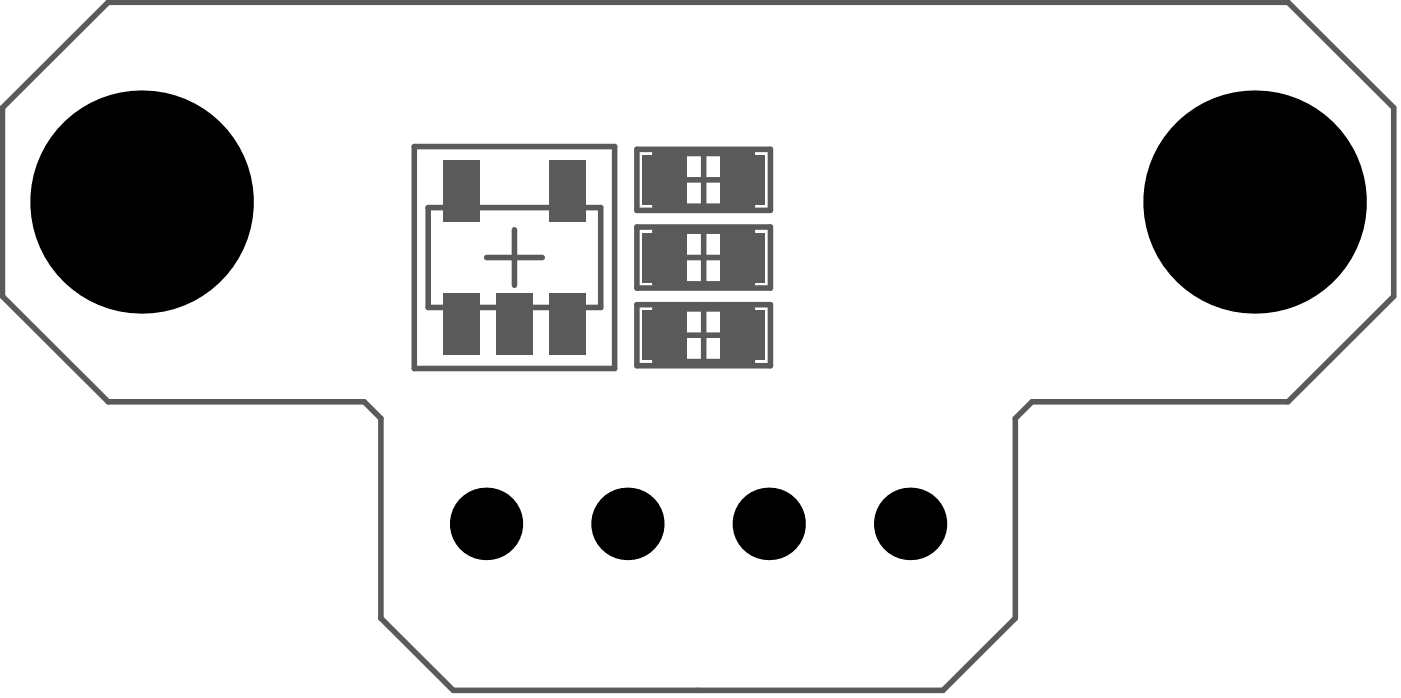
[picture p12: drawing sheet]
<svg xmlns="http://www.w3.org/2000/svg" width="84mm" height="42mm" viewBox="0 0 84 42" stroke-linecap="round" stroke-linejoin="round" font-family="sans-serif">
<g fill="none" stroke="#5a5a5a" stroke-width=".33">
<path d="M.1 6.4l6.4-6.3h70.4l6.3 6.3v11.3l-6.3 6.3h-15.3l-1 1v11.9l-4.3 4.3h-29.3l-4.3-4.3v-11.9l-1-1h-15.2l-6.4-6.3zM24.7 8.7h12v13.3h-12zM25.6 12.4h10.2v5.9h-10.2zM29 15.4h3.4M30.7 13.7v3.3M38 8.9h8v3.6h-8zM38 13.5h8v3.7h-8zM38 18.2h8v3.6h-8zM39.1 9.2h5.8v3.1h-5.8zM39.1 13.8h5.8v3.1h-5.8zM39.1 18.4h5.8v3.2h-5.8zM40.4 15.4h3.2"/>
<path d="M40.4 20h3.2M40.4 10.7h3.2M42 9.2v3.1M42 13.8v3.1M42 18.4v3.2"/>
</g>
<g fill="#000">
<circle cx="8.4" cy="12" r="6.6"/>
<circle cx="74.9" cy="12" r="6.6"/>
<circle cx="29" cy="31.2" r="2.16"/>
<circle cx="37.4" cy="31.2" r="2.16"/>
<circle cx="45.9" cy="31.2" r="2.16"/>
<circle cx="54.3" cy="31.2" r="2.16"/>
</g>
<g fill="#5a5a5a">
<path d="M29.6 17.5h2.2v3.7h-2.2z" fill-rule="evenodd"/>
<path d="M26.5 17.5h2.1v3.7h-2.1z" fill-rule="evenodd"/>
<path d="M26.5 9.6h2.1v3.6h-2.1z" fill-rule="evenodd"/>
<path d="M43 18.5h2.6v3h-2.6z" fill-rule="evenodd"/>
<path d="M43 13.9h2.6v2.9h-2.6z" fill-rule="evenodd"/>
<path d="M43 9.2h2.6v3h-2.6z" fill-rule="evenodd"/>
<path d="M38.3 18.5h2.7v3h-2.7z" fill-rule="evenodd"/>
<path d="M32.8 17.5h2.1v3.7h-2.1z" fill-rule="evenodd"/>
<path d="M32.8 9.6h2.1v3.6h-2.1z" fill-rule="evenodd"/>
<path d="M38.3 13.9h2.7v2.9h-2.7z" fill-rule="evenodd"/>
<path d="M38.3 9.2h2.7v3h-2.7z" fill-rule="evenodd"/>
</g>
</svg>
